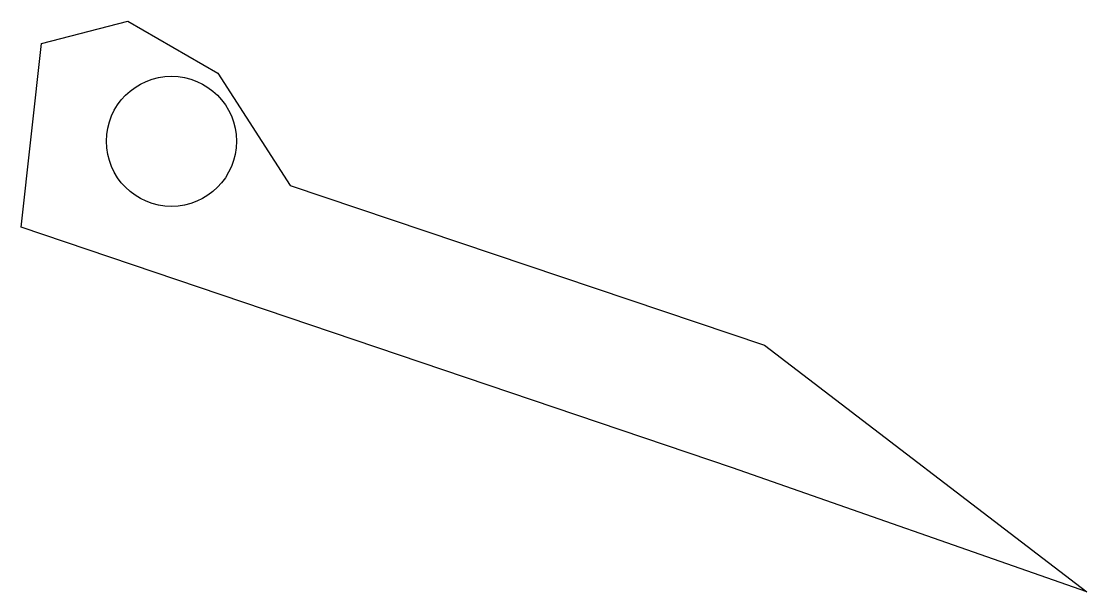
# Model space of a CAD drawing. Extents: x 1.63 to 6.84, y -3.8 to -1.02.
import ezdxf

# ---------------------------------------------------------------- set-up
doc = ezdxf.new("R2010")
doc.units = 0
doc.header["$MEASUREMENT"] = 0
doc.layers.add('VISIBLE', color=7, linetype='CONTINUOUS')

msp = doc.modelspace()

# ---------------------------------------------------------------- linework, layer by layer
at = {"layer": 'VISIBLE'}
for p, q in [((1.7327, -1.1273), (2.1544, -1.0191)), ((2.1544, -1.0191), (2.5933, -1.2714)), ((1.6342, -2.0239), (1.7327, -1.1273)), ((2.5933, -1.2714), (2.948, -1.8206)), ((2.948, -1.8206), (5.2645, -2.5993)), ((5.1083, -3.1979), (1.6342, -2.0239)), ((5.2645, -2.5993), (6.8381, -3.8019)), ((6.8381, -3.8019), (5.1083, -3.1979))]:
    msp.add_line(p, q, dxfattribs=at)
msp.add_circle((2.3677, -1.6045), 0.3175, dxfattribs=at)

doc.saveas('drawing.dxf')
